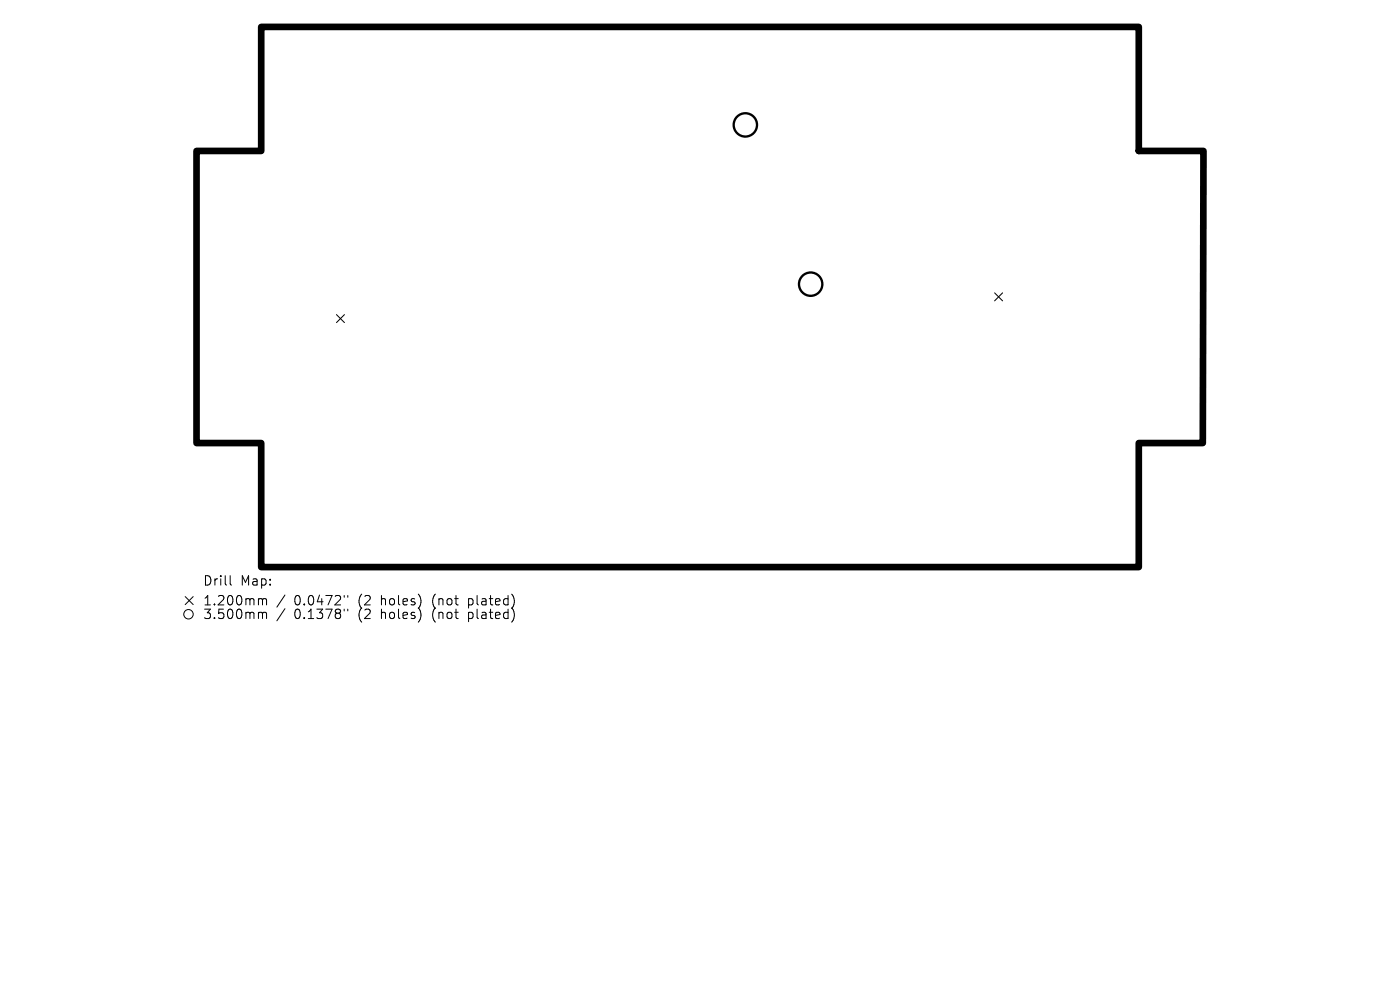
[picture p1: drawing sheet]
<svg xmlns="http://www.w3.org/2000/svg" width="297mm" height="210mm" viewBox="0 0 297 210" stroke-linecap="round" stroke-linejoin="round" font-family="sans-serif">
<defs><g id="words">
<g font-size="2.8">
<text x="43" y="124.5">Drill</text>
<text x="51" y="124.5">Map:</text>
<text x="43" y="128.7">1.200mm</text>
<text x="43" y="131.6">3.500mm</text>
<text x="62.4" y="128.7">0.0472&quot;</text>
<text x="62.4" y="131.6">0.1378&quot;</text>
<text x="76.2" y="128.7">(2</text>
<text x="76.2" y="131.6">(2</text>
<text x="81.1" y="128.7">holes)</text>
<text x="81.1" y="131.6">holes)</text>
<text x="92.2" y="128.7">(not</text>
<text x="92.2" y="131.6">(not</text>
<text x="100" y="128.7">plated)</text>
<text x="100" y="131.6">plated)</text>
</g>
</g></defs>
<path d="M55.4 5.7h186.2v26.3h13.7l-.1 62h-13.6v26.3h-186.2v-26.3h-13.7v-62h13.7z" fill="none" stroke="#000" stroke-width="1.4"/>
<g fill="none" stroke="#000" stroke-width=".21">
<path d="M71.4 66.7l1.7 1.7M73.1 66.7l-1.7 1.7M211 62.1l1.7 1.7M212.7 62.1l-1.7 1.7M39.3 126.6l1.7 1.7M41 126.6l-1.7 1.7M48.8 122.1v1.7l.3 .3M55.1 127l.5 .1 .1 .2M55.1 129.9l.5 .1 .1 .2M55.7 127.3l.3-.3 .4 .1 .1 1.2M55.7 127.3v1M55.7 130.2v1"/>
<path d="M55.7 130.2l.3-.3 .4 .1 .1 1.2M60.4 126.2l-1.7 2.6M60.4 129.1l-1.7 2.6M73 126.3v.4M73 129.2v.4M73.8 126.3v.4M73.8 129.2v.4"/>
<circle cx="40" cy="130.3" r="1"/>
</g>
<g fill="none" stroke="#000" stroke-width=".5">
<circle cx="158.1" cy="26.5" r="2.48"/>
<circle cx="172" cy="60.3" r="2.48"/>
</g>
<use href="#words"/>
</svg>
